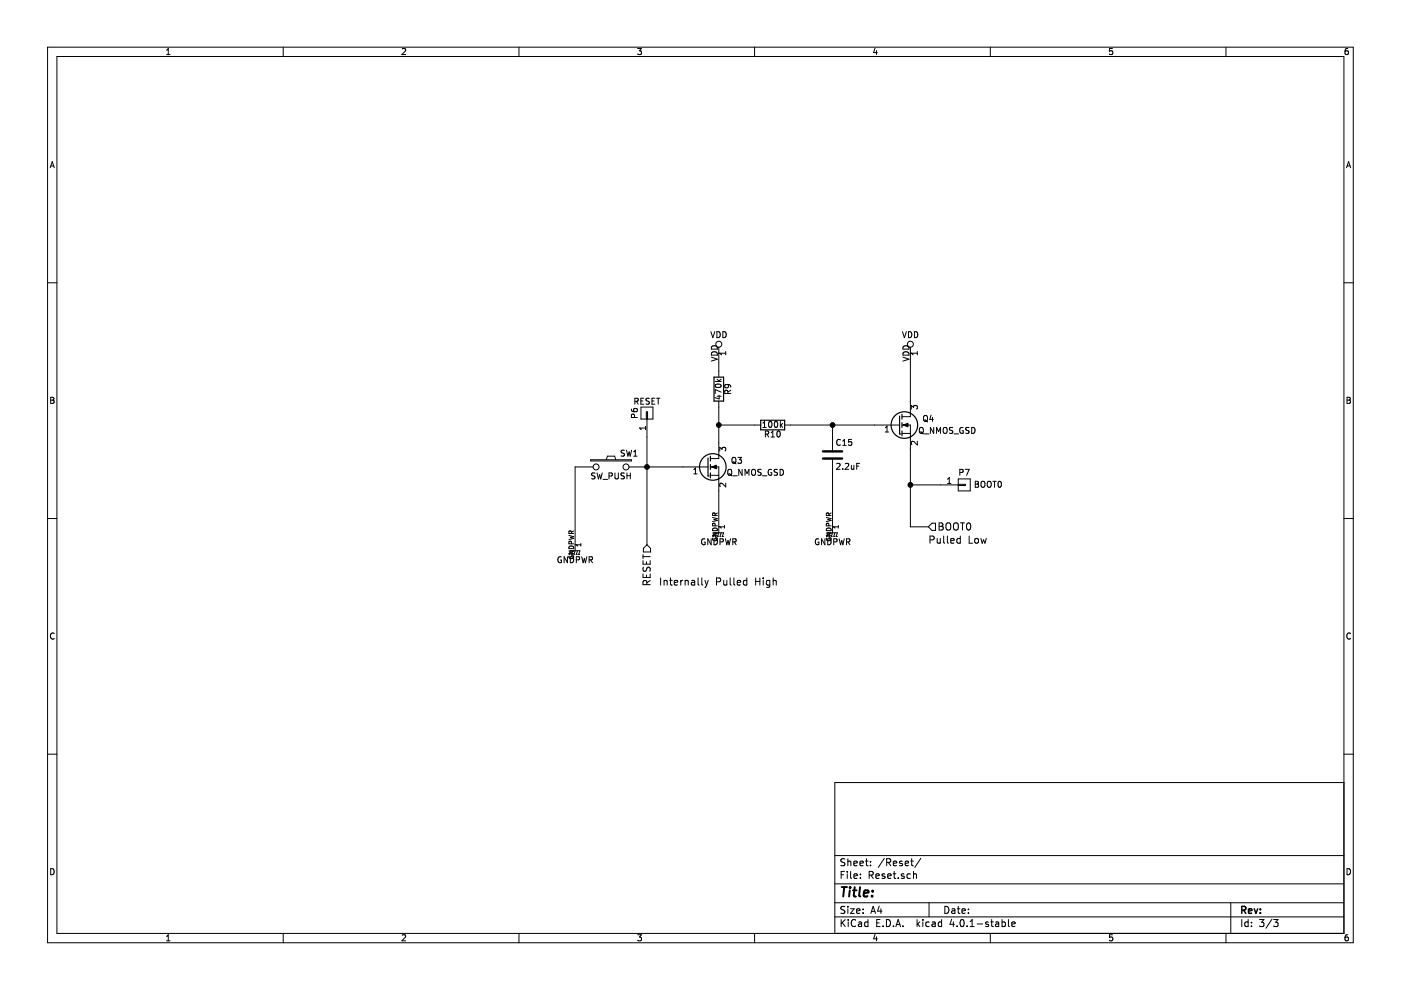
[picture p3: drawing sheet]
<svg xmlns="http://www.w3.org/2000/svg" width="297mm" height="210mm" viewBox="0 0 297 210" stroke-linecap="round" stroke-linejoin="round" font-family="sans-serif">
<g fill="none" stroke="#000" stroke-width=".21">
<path d="M10.1 10h276.8v189.9h-276.8zM12.1 12h272.8v185.9h-272.8zM35.3 11.6h.8M35.3 10.6l.4-.3v1.3M60 10v2M85.3 10.4l.5-.1 .2 .3-.8 1h.8M110 10v2M135.2 10.3h.8l-.4 .5h.3l.1 .2-.1 .4-.2 .2-.5-.2M160 10v2M185.5 10.2l-.3 .9h.8M185.8 10.7v.9M210 10v2"/>
<path d="M235.9 10.3h-.6l-.1 .6 .6-.1 .1 .5-.2 .3-.5-.2M259.9 10v2M285.8 10.3h-.4l-.2 .3v.7l.2 .3 .4-.2 .1-.4-.1-.2h-.4l-.2 .2M10.6 35.6l.5-1.3 .4 1.3M10.8 35.2h.6M285.5 35.6l.4-1.3 .5 1.3M285.6 35.2h.6M10.1 60h2M284.9 60h2M150.7 70.3l.4 1.3 .5-1.3M150.8 75.7l1.3 .5-1.3 .4M150.9 73.5a.69 .69 0 0 1 .8-.2 .69 .69 0 0 1 .4 .7h-1.3z"/>
<path d="M150.9 74.8a.69 .69 0 0 1 .8-.2 .69 .69 0 0 1 .4 .7h-1.3zM152 70.3a.64 .64 0 0 1 .7 .7 .64 .64 0 0 1-.7 .6zM152.4 74.9h.1M152.4 73.6v6.4M153.3 70.3a.64 .64 0 0 1 .7 .7 .64 .64 0 0 1-.7 .6zM153.9 74.9h-1.3l.4 .3M153.9 74.5v.7M191.3 70.3l.4 1.3 .5-1.3M191.4 75.7l1.3 .5-1.3 .4M191.5 74.8a.69 .69 0 0 1 .8-.2 .69 .69 0 0 1 .4 .7h-1.3zM191.6 73.4a.67 .67 0 0 1 .8-.1 .67 .67 0 0 1 .3 .7h-1.3zM192.6 70.3a.64 .64 0 0 1 .7 .7 .64 .64 0 0 1-.7 .6z"/>
<path d="M193 74.9h.1M193 73.6v14.7h-1.8M193.9 70.3a.64 .64 0 0 1 .7 .7 .64 .64 0 0 1-.7 .6zM194.5 74.5v.7M194.5 74.9h-1.3l.4 .3M10.7 84.2h.5l.2 .3-.2 .3 .3 .3-.2 .4h-.6zM10.7 84.8h.5M125.2 97.5h8.7v.2h-8.7zM125.7 99h-3.8v17.8l-.2 .7M128.5 97.5l.3-.8h1.5l.3 .8M132.4 95.5h-.6l-.1 .4a.54 .54 0 0 1 .6 .7l-.1 .1-.5-.1M132.8 95.5l.3 1.2 .3-.9 .2 .9 .3-1.2"/>
<path d="M133.4 99h16.7M133.9 86.7v.4l.3 .2h.7l.2-.2-.1-.5-.6 .1-.1 .4 .3 .2M134.3 96.7h.8M134.3 95.8l.4-.3v1.2M134.5 88.5v-.6h-.5l-.1 .6h1.2M134.6 85.1l.6-.1 .1-.5-.7-.1v1.3M134.9 85.1l.4 .6M135.9 85h.4M135.9 86.3h2.5v2.5h-2.5zM136.5 84.4h-.6v1.3h.6M136.9 90.4v.7M136.9 90.8h-1.3l.3 .3"/>
<path d="M137 88.8v-1.5h.3v1.5M137.2 88.8v26.7M137.7 84.5h-.6l-.1 .4a.54 .54 0 0 1 .6 .7l-.2 .1-.4-.1M138.2 85h.5M138.8 84.4h-.6v1.3h.6M139.2 84.4h.7M139.6 84.4v1.3M147.1 99.6l.3-.4v1.3M150.6 99h1.8v14l-.3 .7M151.6 80.9h1.3M151.7 81.6a.76 .76 0 0 1 1.2 .3 .74 .74 0 0 1-1.3-.2zM152 80.4l.5 .5"/>
<path d="M152 84h.9M152.4 85v12.2h-1.8M152.4 90.1h8.9M152.5 83.8v.8l-.9-.3M152.6 95.6v-.8l.5 .5 .1-.4h.5l.2 .2-.2 .5M152.9 83.1l-1.3-.5v.8M152.9 80.4l-.5 .4M154.2 81.5l.3 .2-.1 .4-.6 .1-.1-.5 .2-.2 .7 .1 .3 .3v.2M154.3 83.4v-.6h-.5l-.1 .6h1.2M154.4 99.7l.2-.2 .4 .1 .1 .7a.42 .42 0 0 1-.2 .4 .42 .42 0 0 1-.4 0l-.2-.4zM154.9 82.7l-.6 .4M155.2 97.2l.3-.2h.4l.1 .8a.42 .42 0 0 1-.2 .4 .42 .42 0 0 1-.4 0l-.2-.4z"/>
<path d="M155.4 97.9l.5 .3M155.9 98.2l.2 .1M156.4 97h.8l-.4 .5 .4 .1v.5l-.2 .1-.6-.1M157.3 99.5v1.3l-.7-1.3v1.3M159.4 99.7l.2-.2 .4 .1 .2 .7a.42 .42 0 0 1-.2 .4 .42 .42 0 0 1-.5 0l-.1-.4zM161.4 99.6h-.6l-.1 .4a.54 .54 0 0 1 .6 .7l-.1 .1-.5-.1M161.7 90.6h.8M161.7 89.7l.4-.3v1.2M162.3 92h.6v-.5l-.6-.1v1.3M162.6 92l.4 .7M163.1 89.5l.1-.1a.67 .67 0 0 1 .5 .6 .67 .67 0 0 1-.5 .6l-.2-.5zM163.5 92.7h.7"/>
<path d="M163.5 91.7l.3-.3v1.3M163.6 99.6a.59 .59 0 0 0-.7 .5 .59 .59 0 0 0 .7 .6v-.5h-.2M164.3 89.5l.2-.1a.67 .67 0 0 1 .4 .6 .67 .67 0 0 1-.4 .6l-.3-.5zM164.8 91.5l.2-.1a.67 .67 0 0 1 .4 .6 .67 .67 0 0 1-.4 .7l-.3-.5zM164.8 99.6h-.6v.4a.54 .54 0 0 1 .6 .7l-.2 .1-.5-.1M165.4 99.5a.64 .64 0 0 1 .7 .6 .64 .64 0 0 1-.7 .7zM165.4 89.4v1.2M165.6 90.1l.3 .5M165.9 89.8l-.5 .4M166.4 90.1h24.3M176.5 90.1v5.4M176.5 97.5v15.5l-.2 .7"/>
<path d="M177.4 98.3l.5-.1 .2 .4-.8 .9h.8M178.2 93.3a.56 .56 0 0 0-.8 .5 .56 .56 0 0 0 .8 .5M178.7 94.4h.7M178.7 93.5l.3-.3v1.2M178.7 99.4v.1M179.2 98.3l.5-.1 .2 .4-.7 .9h.7M180.5 98.6l.1 .8 .3 .1 .1-.1M180.6 93.2h-.7v.5h.7v.6l-.2 .1-.5-.1M181 98.6v.9M181.6 98.8h.5M182.3 98.2h-.7v1.3M187.7 91.6h.7"/>
<path d="M187.7 90.7l.4-.4v1.3M191.2 90.1h1.8v21.6h3.8M191.2 91.9h1.8M193.2 86.7v-.7l.5 .4 .1-.4h.6l.1 .2-.1 .5M194.5 93.6v.8l-.9-.8-.4 .2 .1 .5M195 90.8l.2-.2 .4 .1 .2 .8a.42 .42 0 0 1-.3 .3 .42 .42 0 0 1-.4 0l-.2-.3zM195.1 91.6l.5 .2M195.6 91.8l.2 .2M195.9 88.3l.2-.2h.4l.1 .8a.42 .42 0 0 1-.2 .4 .42 .42 0 0 1-.4 0l-.2-.4zM196 92h1M196 89.1l.5 .2M196.5 89.3l.2 .2"/>
<path d="M197.4 88l-.3 .9h.8M197.7 88.5v.9M198 90.6v1.3l-.7-1.3v1.3M198.6 91.9v-1.3l.4 .9 .4-.9v1.3M200 90.8l.3-.2 .3 .1 .2 .8a.42 .42 0 0 1-.2 .3 .42 .42 0 0 1-.5 0l-.1-.3zM202 90.7h-.6l-.1 .4a.54 .54 0 0 1 .7 .7l-.2 .1-.5-.1M202.3 92h.9M204.2 90.7a.59 .59 0 0 0-.7 .5 .59 .59 0 0 0 .7 .6v-.5h-.2M204.6 99.5h.9l-.6 1.3M205.5 90.7h-.7v.4a.54 .54 0 0 1 .6 .7l-.2 .1-.5-.1M206 90.6a.64 .64 0 0 1 .7 .7 .64 .64 0 0 1-.7 .6zM285.6 84.2h.4l.3 .3-.3 .3 .3 .3-.2 .4h-.5z"/>
<path d="M285.6 84.8h.4M10.1 109.9h2M119 118.1a.59 .59 0 0 0-.7 .6 .59 .59 0 0 0 .7 .5v-.4h-.2M120.3 118v1.3l-.7-1.3v1.3M120.6 116.8h1l-1 .6h1M120.6 113.5l1 .3-.7 .2 .7 .2-1 .2M120.7 117.5h.1M120.7 117.9a.45 .45 0 0 0 .4 .6 .45 .45 0 0 0 .4-.7h-.3v.2M120.8 115.8a.53 .53 0 0 1 .6 0 .53 .53 0 0 1 .2 .5h-1zM120.9 116.8h.1M120.9 116.8l-.2 .7M120.9 116.8h2.1l-.3 .7"/>
<path d="M120.9 118a.64 .64 0 0 1 .7 .7 .64 .64 0 0 1-.7 .6zM121.1 113.1v-.5h-.4l-.1 .5h1M121.1 115.3v-.5h-.4l-.1 .5h1M121.2 117.5h.1M121.4 116.8l-.2 .7M121.6 112.6l-.5 .3M121.7 117.5h.1M121.9 115.5h.1M122.2 117.5h.1M122.2 118.7l.6-.1v-.5l-.6-.1v1.3M122.4 116.8l-.2 .7M122.7 117.5h.1"/>
<path d="M123.2 115.2v.6M123.2 115.5h-1.1l.3 .3M123.3 118l.3 1.3 .3-.9 .2 .9 .3-1.3M124.9 118.7l.6-.1 .1-.5-.7-.1v1.3M125.2 118.7l.4 .6M126.1 100.3h-.6v.5a.54 .54 0 0 1 .6 .6l-.2 .1h-.5M126.6 100.3l.3 1.2 .2-.9 .3 .9 .3-1.2M127.9 101.6h.9M129.1 100.9h.6l.1-.5-.7-.1v1.2M130.4 100.3v1l.2 .2h.3l.2-.2v-1M132.4 100.3h-.6l-.1 .5a.54 .54 0 0 1 .6 .6l-.2 .1h-.4M132.9 100.3v1.2"/>
<path d="M132.9 100.9h.7M133.6 100.3v1.2M136.3 118h1.6M136.3 117.6v.8M136.3 118.9v.7h1.6v-.7M137.1 119.1v.5M137.2 115.5l.7 .8v.7h-1.5v-.7zM147.1 100.5h.7M149.5 114.3a.59 .59 0 0 0-.8 .6 .59 .59 0 0 0 .8 .5v-.5h-.2M150.6 100.8h1.8M150.8 114.2v1.3l-.7-1.3v1.3M151.1 113h1l-1 .6h1"/>
<path d="M151.1 109.7l1 .3-.7 .1 .7 .3-1 .2M151.1 113.7h.1M151.1 114.1a.45 .45 0 0 0 .5 .6 .45 .45 0 0 0 .4-.7h-.3v.2M151.1 112.1a.55 .55 0 0 1 .6-.1 .55 .55 0 0 1 .4 .5h-1zM151.4 113h.1M151.4 114.2a.64 .64 0 0 1 .7 .7 .64 .64 0 0 1-.7 .6zM151.4 113h2l-.2 .7M151.4 113l-.3 .7M151.6 111.5v-.5h-.5v.5h1M151.6 109.3v-.5h-.5v.5h1M151.6 113.7h.1M151.9 113l-.3 .7"/>
<path d="M152.1 108.8l-.5 .3M152.1 113.7h.1M152.4 111.7h.1M152.7 113.7h.1M152.7 114.9l.6-.1v-.5l-.6-.1v1.3M152.9 113l-.2 .7M153.2 113.7h.1M153.6 111.7h-1l.3 .3M153.6 111.4v.6M153.8 114.2l.3 1.3 .3-.9 .2 .9 .3-1.3M153.9 102.5v.7l-.9-.7-.4 .2 .1 .5M154.5 100.5l.5 .2"/>
<path d="M155 100.7l.2 .2M155.4 100.9h.9M155.4 114.9l.6-.1v-.5l-.6-.1v1.3M155.7 114.9l.4 .6M158 100.8v-1.3l.4 .9 .4-.9v1.3M161.6 100.9h1M173.6 114.3a.59 .59 0 0 0-.7 .6 .59 .59 0 0 0 .7 .5v-.5h-.2M174.9 114.2v1.3l-.7-1.3v1.3M175.2 113h1l-1 .6h1M175.2 109.7l1 .3-.7 .1 .7 .3-1 .2M175.2 113.7h.1M175.2 114.1a.45 .45 0 0 0 .5 .6 .45 .45 0 0 0 .4-.7h-.3v.2"/>
<path d="M175.2 112.1a.55 .55 0 0 1 .7-.1 .55 .55 0 0 1 .3 .5h-1zM175.5 113h.1M175.5 114.2a.64 .64 0 0 1 .7 .7 .64 .64 0 0 1-.7 .6zM175.5 113l-.3 .7M175.5 113h2l-.2 .7M175.7 111.5v-.5h-.5v.5h1M175.7 109.3v-.5h-.5v.5h1M175.8 113.7h.1M176 113l-.2 .7M176.2 108.8l-.5 .3M176.3 113.7h.1M176.5 111.7h.1"/>
<path d="M176.8 113.7h.1M176.8 114.9l.6-.1v-.5l-.6-.1v1.3M177 113l-.2 .7M177.3 113.7h.1M177.7 111.4v.6M177.7 111.7h-1l.3 .3M177.9 114.2l.3 1.3 .3-.9 .2 .9 .3-1.3M179.5 114.9l.6-.1v-.5l-.6-.1v1.3M179.8 114.9l.4 .6M193 102.8h10.2M197.2 114.5l.7-.1 .2-.2-.1-.4-.2-.1h-.6v1.5M197.6 110.9h.7v1.6h-.7l-.8-.8z"/>
<path d="M198.7 114.2l.1 .9 .3 .1 .3-.2M199.1 110.9h.5l.3 .3-.3 .4 .3 .1 .1 .4-.3 .3h-.6zM199.1 111.6h.5M199.4 114.2v1M200.1 113.7v1.3l.2 .2M200.6 111.1a.5 .5 0 0 1 .6-.2 .5 .5 0 0 1 .4 .5l-.1 .8-.3 .2a.53 .53 0 0 1-.6-.5zM200.9 113.7v1.3l.2 .2M200.9 102.5h.7M200.9 101.6l.4-.4v1.3M201.6 114.7l.7-.2-.1-.3h-.4l-.2 .2v.7h.6M202.2 111.1a.5 .5 0 0 1 .6-.2 .5 .5 0 0 1 .4 .5l-.1 .8-.3 .2a.53 .53 0 0 1-.6-.5zM203.2 101.5h2.5v2.6h-2.5z"/>
<path d="M203.2 102.7h1.5v.2h-1.5M203.5 100.2l.6-.1 .1-.5-.7-.1v1.3M203.6 114.2h-.4l-.3 .3 .1 .6h.6M203.6 113.7v1.5M203.6 110.9h.9M204.1 110.9v1.5M205.1 111l.2-.1a.81 .81 0 0 1 .5 .7 .81 .81 0 0 1-.5 .8l-.2-.2-.2-.4zM205.5 113.7v1.5h.7M206.7 114.3l.3-.1 .4 .1 .1 .6-.2 .2-.3 .1-.3-.2zM206.8 102.1h.4l.2 .2-.2 .3 .2 .2 .1 .3-.2 .2h-.5zM206.8 102.6h.4M208 114.2l.2 1 .3-.7 .3 .7 .3-1"/>
<path d="M208 102.2l.3-.1h.4l.1 .8a.42 .42 0 0 1-.2 .4 .42 .42 0 0 1-.4-.1l-.2-.3zM209.4 102.2l.2-.1h.4l.2 .8a.42 .42 0 0 1-.3 .4 .42 .42 0 0 1-.4-.1l-.2-.3zM210.5 102.1h.7M210.9 102.1v1.2M211.7 102.2l.2-.1a.67 .67 0 0 1 .4 .6 .67 .67 0 0 1-.4 .6l-.3-.5zM284.9 109.9h2M11.5 134.3a.58 .58 0 0 0-.8 .5 .58 .58 0 0 0 .8 .6M136.3 121.7v.7h1.6v-.7M136.4 120.3l-.1 .5 .2 .3h.4l.3-.7 .4-.1 .3 .3-.1 .5M137.1 121.9v.5M137.1 124v-.8l-.3-.1h-.3l-.2 .3v.6h1.6M137.9 123.1l-.8 .5"/>
<path d="M140.1 122.5v1.6M140.8 123v1.1M140.8 123.2l.1-.1a.36 .36 0 0 1 .6 .2v.8M142 123h.5M142.2 122.5v1.4l.3 .2M143 123.6l.7-.2-.1-.3-.4-.1-.2 .3v.7h.6M144.3 123v1.1M144.8 123l-.5 .3M145.3 123.2v-.1a.36 .36 0 0 1 .6 .2v.8M145.3 123v1.1M146.6 123.1h.6l.1 1M147.3 123.4l-.7 .2a.3 .3 0 0 0 .2 .5l.5-.1"/>
<path d="M148 122.5v1.4l.2 .2M148.8 122.5v1.4l.2 .2M149.5 123l.3 1.1M149.8 124.1l-.3 .5M150.2 123l-.4 1.1M151.9 123.3h.8l.1-.3-.1-.3-.2-.2h-.6v1.6M153.4 123l.1 1 .4 .1 .2-.2M154.1 123v1.1M154.8 122.5v1.4l.2 .2M155.6 122.5v1.4l.2 .2M156.3 123.6l.7-.2v-.3l-.5-.1-.2 .3 .1 .7h.6M158.3 123.1l-.4-.1-.3 .3 .2 .7h.5"/>
<path d="M158.3 122.5v1.6M160.2 122.5v1.6M160.2 123.3h.9M161.1 122.5v1.6M161.8 122.5v.2M161.8 123v1.1M163.2 123.1l-.4-.1-.3 .3 .1 .7h.6M163.2 123v1.3l-.3 .3-.3-.1M163.9 123.2l.1-.1a.36 .36 0 0 1 .6 .2v.8M163.9 122.5v1.6M286.3 134.3a.58 .58 0 0 0-.8 .5 .58 .58 0 0 0 .8 .6M10.1 159.9h2"/>
<path d="M284.9 159.9h2M284.9 165.9h-107.9v32M10.7 184.2a.65 .65 0 0 1 .8 .6 .65 .65 0 0 1-.8 .7zM35.3 198.5l.4-.3v1.3M35.3 199.5h.8M60 197.9v2M85.3 198.3l.5-.1 .2 .3-.8 1h.8M110 197.9v2M135.2 198.2h.8l-.4 .5h.3l.1 .2-.1 .5-.2 .1-.5-.1M160 197.9v2M177 194.4h107.9M177 191.4h107.9"/>
<path d="M177 187.4h107.9M177 181.4h107.9M178.3 185.5h.6M178.3 195v1.5M178.5 195.6l.7 .9M179.1 184.8h-.8v1.5M179.1 192.2h-.6l-.2 .2v.4l.8 .3v.4l-.2 .2-.6-.1M179.1 182.1h-.6l-.2 .2v.3l.8 .4v.4l-.2 .2-.6-.1M179.2 195l-.9 .8M179.6 184.8v.1M179.6 185.3v1M179.8 182.1v1.5"/>
<path d="M179.8 192.2v.1M179.8 192.7v1M179.8 182.7l.2-.1h.3l.1 1M179.8 195v.1M179.8 195.5v1M180.3 192.7h.8l-.8 1h.8M180.3 184.8v1.3l.3 .2M181 183.1l.7-.2v-.3h-.4l-.3 .2 .1 .7h.6M181.1 185.8l.7-.2-.1-.3h-.4l-.2 .2v.7h.6M181.4 195.1a.71 .71 0 0 0-1 .5 .71 .71 0 0 0 .7 .9l.3-.2M181.6 193.2l.7-.2v-.2l-.5-.1-.2 .2 .1 .7h.6M182 195.5h.6l.1 1"/>
<path d="M182.3 183.1l.7-.2v-.3h-.4l-.3 .2 .1 .7h.6M182.4 186.1v.2M182.4 185.3v.2M182.7 195.8l-.7 .3 .2 .4 .5-.1M183 193.5v.2M183 192.8v.1M183.5 182.6h.6M183.7 182.1v1.3l.4 .2M184 195.5h-.4l-.3 .2 .1 .6 .2 .2 .4-.1M184 195v1.5M184.3 185.5h.7l.1-.2v-.4l-.2-.1h-.6v1.5M184.6 182.6v.2"/>
<path d="M184.6 183.4v.2M184.6 193.7l.5-1.5 .5 1.5M184.6 185.5l.5 .8M184.8 193.2h.7M185.5 198.1l-.3 .9h.8M185.7 185.8l.7-.2v-.3h-.5l-.2 .2 .1 .7h.6M185.8 198.6v.9M185.9 195.7h.5M186.4 192.1l-.3 1.1h.9M186.6 195h-.7v1.5h.7M186.8 192.7v1M187.2 196.3v.2"/>
<path d="M187.5 182l-1.3 1.9M187.6 185.3h-.4l-.2 .2 .1 .2 .5 .1v.4h-.6M187.9 195a.76 .76 0 0 1 .9 .7 .76 .76 0 0 1-.9 .8zM188 182.9l.7-.1 .2-.2-.1-.4-.2-.1h-.6v1.5M188.2 185.8l.7-.2v-.3h-.5l-.2 .2 .1 .7h.6M188.3 182.9l.6 .7M189.4 185.3h.5M189.4 183.1l.7-.2v-.3h-.5l-.2 .2 .1 .7h.6M189.4 196.3v.2M189.6 184.8v1.3l.3 .2M189.9 196.5l.5-1.5 .5 1.5M190.1 196h.7"/>
<path d="M190.5 186.1v.2M191.3 182.6h-.4l-.2 .2 .1 .2 .5 .1v.4h-.6M191.4 196.3v.2M191.7 185.3h-.4l-.2 .2 .1 .2 .5 .1v.4h-.6M191.9 183.1l.7-.2v-.3h-.4l-.3 .2 .1 .7h.6M193 185.3h-.4l-.3 .2 .1 .6 .2 .2 .4-.1M193.1 182.6h.6M193.3 182.1v1.3l.4 .2M193.7 184.8v1.5M193.7 185.4l.2-.1h.4v1M194.4 195v1.5M194.6 195.9l.4 .6"/>
<path d="M195 195.5l-.6 .5M195.2 182l-1.2 1.9M195.7 195v.1M195.7 195.5v1M197 191.4v3M197 195.5h-.4l-.3 .2 .1 .6 .2 .2 .4-.1M197.7 195.5h.5l.1 1M198.3 195.8l-.7 .3 .2 .4 .5-.1M199.6 195.5h-.4l-.3 .2 .1 .6 .2 .2 .4-.1M199.6 195v1.5M200.3 192.2a.76 .76 0 0 1 .9 .7 .76 .76 0 0 1-.9 .8zM201.8 194.9l-.4 1.1h1"/>
<path d="M201.8 192.8h.6l.1 .9M202.1 195.5v1M202.5 193l-.8 .3 .3 .4 .5-.1M202.9 196.3v.2M203 192.7h.5M203.2 192.2v1.3l.3 .2M203.7 195.1l.2-.1a.8 .8 0 0 1 .5 .7 .8 .8 0 0 1-.5 .8l-.3-.6zM204 193.2l.7-.2-.1-.2-.4-.1-.2 .2v.7h.6M205 196.3v.2M205.3 193.5v.2M205.3 192.8v.1M205.7 196.5h.8"/>
<path d="M205.7 195.4l.4-.4v1.5M207.2 195.9h1.1M209.5 195.5h-.3l-.2 .2v.2l.5 .1v.4h-.5M210 197.9v2M210 195.5h.6M210.3 195v1.3l.3 .2M211.1 195.5h.6l.1 1M211.8 195.8l-.8 .3 .3 .4 .5-.1M212.5 195.5h.4l.3 .2-.2 .7h-.5M212.5 195v1.5M213.8 195v1.3l.2 .2M214.5 196l.7-.2v-.3h-.5l-.2 .2 .1 .7h.6"/>
<path d="M235.9 198.2h-.6l-.1 .6 .6-.1 .1 .5-.2 .3-.5-.1M259.9 197.9v2M260.9 191.4v6.5M263.3 195v1.5M264.6 195.5h-.4l-.3 .2 .1 .6 .2 .2 .4-.1M264.6 195v1.5M265.3 196.3v.2M265.3 195.5v.2M267 195h1l-.5 .5 .4 .2v.6l-.2 .2-.7-.2M269.7 194.9l-1.3 1.9M270 195h1l-.5 .5 .4 .2v.6l-.2 .2-.7-.2M285.6 184.2a.65 .65 0 0 1 .7 .6 .65 .65 0 0 1-.7 .7z"/>
<path d="M285.8 198.2h-.4l-.2 .3v.7l.2 .3 .4-.1 .1-.5-.1-.2h-.4l-.2 .2"/>
<circle cx="152.4" cy="73" r=".63"/>
<circle cx="193" cy="73" r=".63"/>
<circle cx="126.4" cy="99" r=".63"/>
<circle cx="132.7" cy="99" r=".63"/>
</g>
<path d="M174.5 97.2h4M174.5 95.7h4" fill="none" stroke="#000" stroke-width=".51"/>
<g fill="none" stroke="#000" stroke-width=".25">
<path d="M151.4 80h2v5h-2zM150.1 97.1v3.8M150.6 96.7v1M150.6 98.5v1M161.3 89.1h5.1v2h-5.1zM190.7 92h.1M190.7 88.2v3.8M191.2 87.8v1M191.2 89.6v1M191.2 91.4v1M150.1 100.9h.1M150.6 100.3v1"/>
<circle cx="151.1" cy="99" r="2.82"/>
<circle cx="191.7" cy="90.1" r="2.82"/>
</g>
<g fill="#000" stroke="#000" stroke-width=".21">
<path d="M150.9 99l1-.4v.8zM191.5 90.1l1-.4v.8z"/>
<circle cx="137.2" cy="99" r=".51"/>
<circle cx="152.4" cy="90.1" r=".51"/>
<circle cx="176.5" cy="90.1" r=".51"/>
<circle cx="193" cy="102.8" r=".51"/>
</g>
<path d="M263.3 193l.7-.1 .1-.2v-.4l-.2-.1h-.6v1.5M263.6 193l.5 .7M264.7 193.2l.7-.2v-.2l-.5-.1-.2 .2 .1 .7h.6M265.9 192.7l.4 1 .4-1M267.2 193.5v.2M267.2 192.8v.1" fill="none" stroke="#000" stroke-width=".3"/>
<path d="M178.4 188.1h1.2M179 188.1l-.2 2M180.2 188.8l-.2 1.3M180.2 188.1v.2M180.2 188.1l.1 .1-.1 .1M180.9 188.8h.7M181.2 188.1l-.2 1.7 .1 .2 .4 .1M182.4 188.1l-.2 1.7 .2 .3M183.1 189.4l1-.2v-.4h-.8l-.2 1 .2 .3 .6-.1M184.9 189.9v.2M185 188.8v.2M185 188.8l-.1 .1 .1 .1" fill="none" stroke="#000" stroke-width=".41"/>
</svg>
